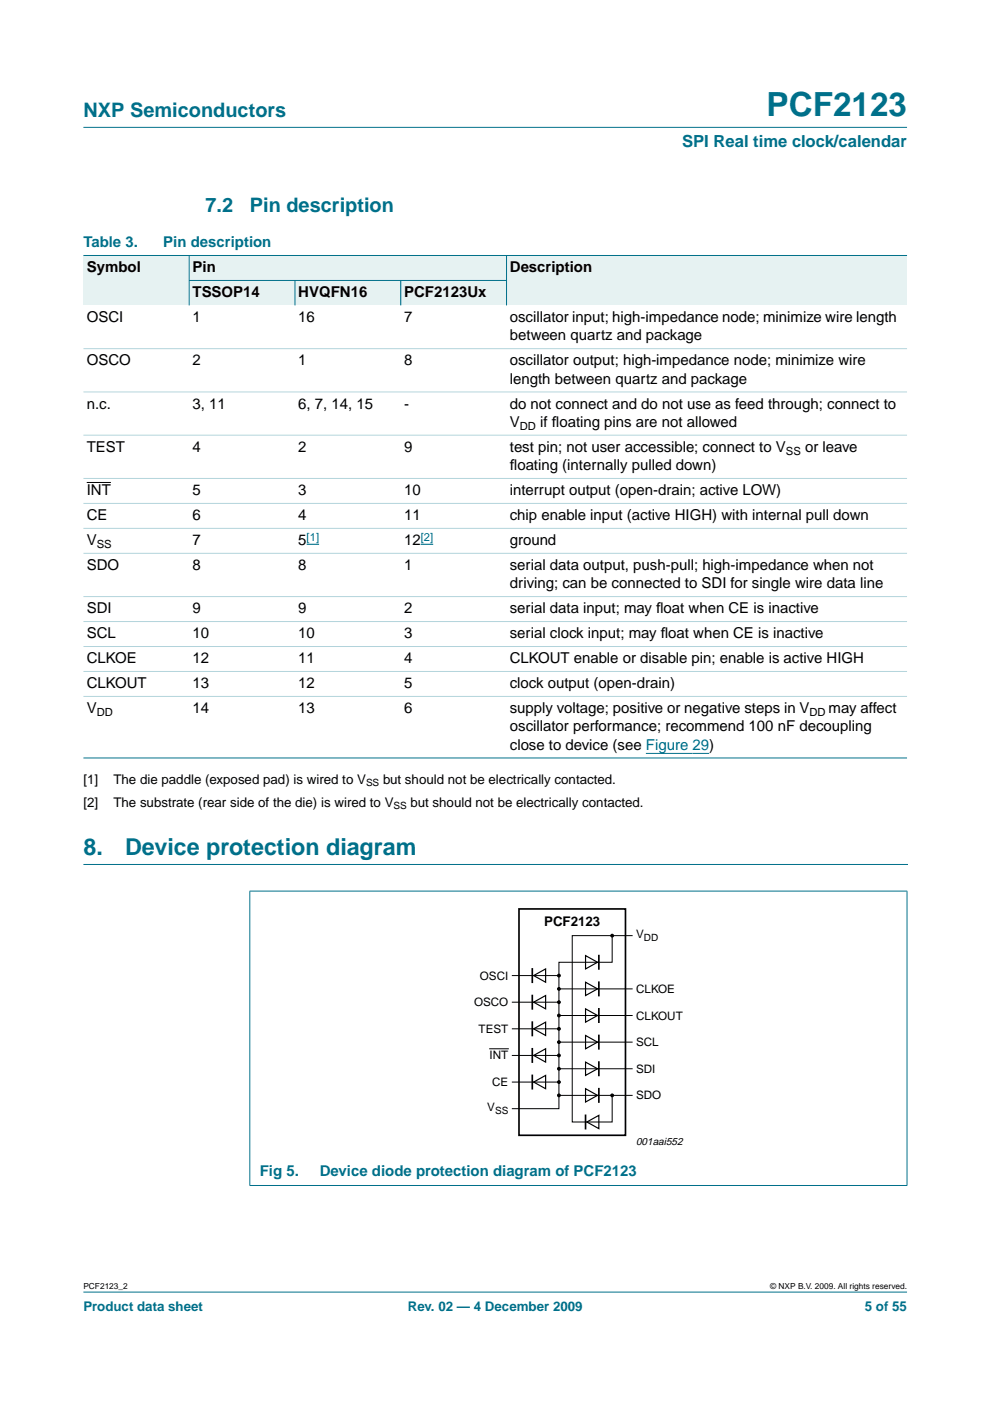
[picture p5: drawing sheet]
<svg xmlns="http://www.w3.org/2000/svg" width="210mm" height="297mm" viewBox="0 0 210 297" stroke-linecap="round" stroke-linejoin="round" font-family="sans-serif">
<defs><g id="words">
<text font-size="7.1" fill="#00708a" x="162.5" y="24.7">PCF2123</text>
<g font-size="4.9" fill="#00708a">
<text x="17.7" y="181.3">8.</text>
<text x="26.5" y="181.3">Device protection diagram</text>
</g>
<g font-size="4.2" fill="#00708a">
<text x="17.7" y="24.9">NXP Semiconductors</text>
<text x="43.6" y="45">7.2</text>
<text x="53" y="45">Pin description</text>
</g>
<text font-size="3.5" fill="#00708a" x="144.6" y="31.1">SPI Real time clock/calendar</text>
<g font-size="3.2" fill="#00708a">
<text x="17.7" y="52.4">Table 3.</text>
<text x="34.6" y="52.4">Pin description</text>
<text x="55.1" y="249.2">Fig 5.</text>
<text x="67.8" y="249.2">Device diode protection diagram of PCF2123</text>
</g>
<g font-size="3.2">
<text x="18.4" y="57.7">Symbol</text>
<text x="40.8" y="57.7">Pin</text>
<text x="108.1" y="57.7">Description</text>
<text x="40.8" y="63">TSSOP14</text>
<text x="63.2" y="63">HVQFN16</text>
<text x="85.7" y="63">PCF2123Ux</text>
<text x="18.4" y="68.3">OSCI</text>
<text x="40.8" y="68.3">1</text>
<text x="63.2" y="68.3">16</text>
<text x="85.7" y="68.3">7</text>
<text x="108.1" y="68.3">oscillator input; high-impedance node; minimize wire length</text>
<text x="18.4" y="77.5">OSCO</text>
<text x="40.8" y="77.5">2</text>
<text x="63.2" y="77.5">1</text>
<text x="85.7" y="77.5">8</text>
<text x="108.1" y="77.5">oscillator output; high-impedance node; minimize wire</text>
<text x="108.1" y="72.2">between quartz and package</text>
<text x="108.1" y="81.3">length between quartz and package</text>
<text x="18.4" y="86.6">n.c.</text>
<text x="40.8" y="86.6">3, 11</text>
<text x="63.2" y="86.6">6, 7, 14, 15</text>
<text x="85.7" y="86.6">-</text>
<text x="108.1" y="86.6">do not connect and do not use as feed through; connect to</text>
<text x="18.4" y="95.8">TEST</text>
<text x="40.8" y="95.8">4</text>
<text x="63.2" y="95.8">2</text>
<text x="85.7" y="95.8">9</text>
<text x="108.1" y="95.8">test pin; not user accessible; connect to V</text>
<text x="108.1" y="90.5">V</text>
<text x="114.5" y="90.5">if f</text>
<text x="117" y="90.5">loating pins are not allowed</text>
<text x="170.7" y="95.8">or leave</text>
<text x="108.1" y="99.7">f</text>
<text x="108.1" y="99.7">loating (internally pulled down)</text>
<text x="18.4" y="105">INT</text>
<text x="40.8" y="105">5</text>
<text x="63.2" y="105">3</text>
<text x="85.7" y="105">10</text>
<text x="108.1" y="105">interrupt output (open-drain; active LOW)</text>
<text x="18.4" y="110.3">CE</text>
<text x="40.8" y="110.3">6</text>
<text x="63.2" y="110.3">4</text>
<text x="85.7" y="110.3">11</text>
<text x="108.1" y="110.3">chip enable input (active HIGH) with internal pull down</text>
<text x="18.4" y="115.6">V</text>
<text x="40.8" y="115.6">7</text>
<text x="63.2" y="115.6">5</text>
<text x="85.7" y="115.6">12</text>
<text x="108.1" y="115.6">ground</text>
<text x="18.4" y="120.8">SDO</text>
<text x="40.8" y="120.8">8</text>
<text x="63.2" y="120.8">8</text>
<text x="85.7" y="120.8">1</text>
<text x="108.1" y="120.8">serial data output, push-pull; high-impedance when not</text>
<text x="108.1" y="124.7">driving; can be connected to SDI for single wire data line</text>
<text x="18.4" y="130">SDI</text>
<text x="40.8" y="130">9</text>
<text x="63.2" y="130">9</text>
<text x="85.7" y="130">2</text>
<text x="108.1" y="130">serial data input; may f</text>
<text x="139.1" y="130">loat when CE is inactive</text>
<text x="18.4" y="135.3">SCL</text>
<text x="40.8" y="135.3">10</text>
<text x="63.2" y="135.3">10</text>
<text x="85.7" y="135.3">3</text>
<text x="108.1" y="135.3">serial clock input; may f</text>
<text x="140.1" y="135.3">loat when CE is inactive</text>
<text x="18.4" y="140.6">CLKOE</text>
<text x="40.8" y="140.6">12</text>
<text x="63.2" y="140.6">11</text>
<text x="85.7" y="140.6">4</text>
<text x="108.1" y="140.6">CLKOUT enable or disable pin; enable is active HIGH</text>
<text x="18.4" y="145.9">CLKOUT</text>
<text x="40.8" y="145.9">13</text>
<text x="63.2" y="145.9">12</text>
<text x="85.7" y="145.9">5</text>
<text x="108.1" y="145.9">clock output (open-drain)</text>
<text x="18.4" y="151.2">V</text>
<text x="40.8" y="151.2">14</text>
<text x="63.2" y="151.2">13</text>
<text x="85.7" y="151.2">6</text>
<text x="108.1" y="151.2">supply voltage; positive or negative steps in V</text>
<text x="108.1" y="155.1">oscillator performance; recommend 100 nF decoupling</text>
<text x="175.7" y="151.2">may affect</text>
<text x="108.1" y="158.9">close to device (see Figure 29)</text>
</g>
<g font-size="2.8">
<text x="17.7" y="166.1">[1]</text>
<text x="24" y="166.1">The die paddle (exposed pad) is wired to V</text>
<text x="81.2" y="166.1">but should not be electrically contacted.</text>
<text x="17.7" y="171.1">[2]</text>
<text x="24" y="171.1">The substrate (rear side of the die) is wired to V</text>
<text x="87.1" y="171.1">but should not be electrically contacted.</text>
<text x="115.4" y="196.4">PCF2123</text>
</g>
<g font-size="2.8" fill="#00708a">
<text x="17.7" y="278">Product data sheet</text>
<text x="86.5" y="278">Rev. 02 — 4 December 2009</text>
<text x="183.4" y="278">5 of 55</text>
</g>
<g font-size="2.5">
<text x="134.9" y="198.9">V</text>
<text x="101.7" y="207.7">OSCI</text>
<text x="100.5" y="213.3">OSCO</text>
<text x="134.9" y="210.5">CLKOE</text>
<text x="101.5" y="219">TEST</text>
<text x="134.9" y="221.8">SCL</text>
<text x="134.9" y="216.2">CLKOUT</text>
<text x="103.8" y="224.6">INT</text>
<text x="134.9" y="227.4">SDI</text>
<text x="104.4" y="230.3">CE</text>
<text x="134.9" y="233.1">SDO</text>
<text x="103.3" y="235.6">V</text>
</g>
<g font-size="2.4">
<text x="110.2" y="91.1">DD</text>
<text x="166.6" y="96.4">SS</text>
<text x="20.5" y="116.1">SS</text>
<text x="20.5" y="151.8">DD</text>
<text x="171.6" y="151.8">DD</text>
</g>
<g font-size="2.4" fill="#00f">
<text x="65" y="114.6">[1]</text>
<text x="89.2" y="114.6">[2]</text>
</g>
<text font-size="2.2" x="134.9" y="242.7">001aai552</text>
<g font-size="2.1">
<text x="77.6" y="166.6">SS</text>
<text x="83.5" y="171.6">SS</text>
<text x="136.5" y="199.4">DD</text>
<text x="105" y="236.1">SS</text>
</g>
<g font-size="1.8">
<text x="17.7" y="273.4">PCF2123_2</text>
<text x="163.3" y="273.4">© NXP B.V. 2009. All rights reserved.</text>
</g>
</g></defs>
<g fill="#00708a" stroke="#00708a" stroke-width=".21">
<path d="M17.7 273.9h174.6z"/>
<path d="M17.7 27h174.6z"/>
</g>
<path d="M17.7 183.3h174.7" fill="none" stroke="#00708a" stroke-width=".21"/>
<g fill="#e6f2f2">
<path d="M17.7 54.2h22.4v10.6h-22.4z" fill-rule="evenodd"/>
<path d="M40.1 54.2h67.3v5.3h-67.3z" fill-rule="evenodd"/>
<path d="M107.4 54.2h84.9v10.6h-84.9z" fill-rule="evenodd"/>
<path d="M40.1 59.5h22.4v5.3h-22.4z" fill-rule="evenodd"/>
<path d="M62.5 59.5h22.5v5.3h-22.5z" fill-rule="evenodd"/>
<path d="M85 59.5h22.4v5.3h-22.4z" fill-rule="evenodd"/>
</g>
<g fill="none" stroke="#000" stroke-width=".21">
<path d="M18.4 102.3h5.1M129.8 198.4v5.6h-11.3v31.1h-9.9M134 198.4h-12.7v39.5h8.5v-5.7M108.6 206.8h9.9M108.6 212.5h9.9M108.6 218.1h9.9M118.5 209.7h15.5M118.5 215.3h15.5M103.8 222.4h4M108.6 223.8h9.9M108.6 229.4h9.9M118.5 221h15.5"/>
<path d="M118.5 226.6h15.5M118.5 232.2h15.5"/>
</g>
<path d="M65 115.4h2.7M89.2 115.4h2.7M136.9 159.7h13.5" fill="none" stroke="#00f" stroke-width=".21"/>
<g fill="#00708a" stroke="#00708a" stroke-width=".21">
<path d="M40.1 54.1v10.7z"/>
<path d="M62.5 59.4v5.4z"/>
<path d="M85 59.4v5.4z"/>
<path d="M107.4 54.1v10.7z"/>
<path d="M17.7 54.2h174.6z"/>
<path d="M40.1 59.5h67.3z"/>
<path d="M17.7 160.7h174.6z"/>
<path d="M53 189v62.3z"/>
<path d="M192.3 189v62.3z"/>
<path d="M52.9 188.9h139.5z"/>
<path d="M52.9 251.3h139.5z"/>
</g>
<g fill="#b3d4db" stroke="#b3d4db" stroke-width=".21">
<path d="M17.7 73.9h174.6z"/>
<path d="M17.7 83.1h174.6z"/>
<path d="M17.7 92.3h174.6z"/>
<path d="M17.7 101.4h174.6z"/>
<path d="M17.7 106.7h174.6z"/>
<path d="M17.7 112h174.6z"/>
<path d="M17.7 117.3h174.6z"/>
<path d="M17.7 126.5h174.6z"/>
<path d="M17.7 131.8h174.6z"/>
<path d="M17.7 137.1h174.6z"/>
<path d="M17.7 142.4h174.6z"/>
<path d="M17.7 147.7h174.6z"/>
</g>
<path d="M113.1 206.8l2.6-1.4v2.9zM113.1 212.5l2.6-1.4v2.8zM113.1 218.1l2.6-1.4v2.8zM124.1 202.6l2.6 1.4-2.6 1.4zM124.1 208.3l2.6 1.4-2.6 1.4zM124.1 213.9l2.6 1.4-2.6 1.4zM124.1 219.5l2.6 1.5-2.6 1.4zM113.1 223.8l2.6-1.4v2.8zM113.1 229.4l2.6-1.4v2.8zM124.1 225.2l2.6 1.4-2.6 1.4zM124.1 230.8l2.6 1.4-2.6 1.5zM124.4 237.9l2.6-1.4v2.8z" fill="none" stroke="#000" stroke-width=".25"/>
<g fill="none" stroke="#000" stroke-width=".35">
<path d="M110 192.7h22.6v48h-22.6zM112.9 205.4v2.9M112.9 211.1v2.8M112.9 216.7v2.8M127 202.6v2.8M127 208.3v2.8M127 213.9v2.8M127 219.5v2.9M112.9 222.4v2.8M112.9 228v2.8M124.1 236.5v2.8M127 225.2v2.8"/>
<path d="M127 230.8v2.9"/>
</g>
<g fill="#000" stroke="#000" stroke-width=".25">
<circle cx="129.8" cy="198.4" r=".28"/>
<circle cx="118.5" cy="215.3" r=".28"/>
<circle cx="118.5" cy="209.7" r=".28"/>
<circle cx="118.5" cy="206.8" r=".28"/>
<circle cx="118.5" cy="218.1" r=".28"/>
<circle cx="118.5" cy="212.5" r=".28"/>
<circle cx="118.5" cy="223.8" r=".28"/>
<circle cx="118.5" cy="232.2" r=".28"/>
<circle cx="118.5" cy="226.6" r=".28"/>
<circle cx="118.5" cy="221" r=".28"/>
<circle cx="118.5" cy="229.4" r=".28"/>
<circle cx="129.8" cy="232.2" r=".28"/>
</g>
<use href="#words"/>
</svg>
